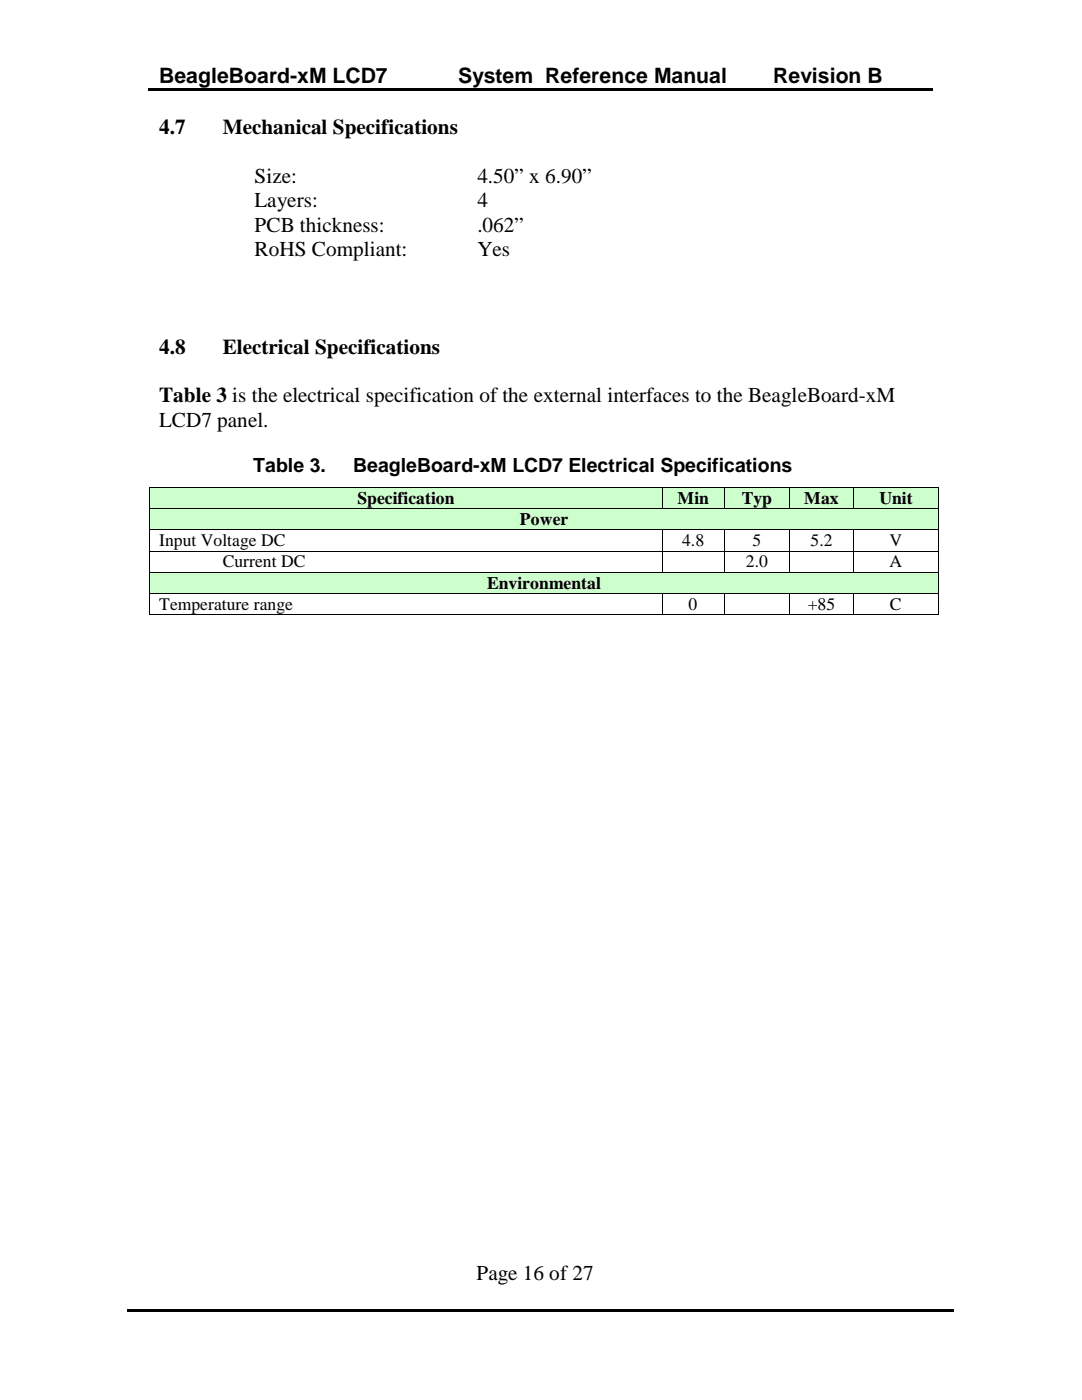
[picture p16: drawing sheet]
<svg xmlns="http://www.w3.org/2000/svg" width="216mm" height="279mm" viewBox="0 0 216 279" stroke-linecap="round" stroke-linejoin="round" font-family="sans-serif">
<defs><g id="words">
<g font-size="4.2">
<text x="31.7" y="16.6">BeagleBoard-xM LCD7</text>
<text x="91.4" y="16.6">System Reference Manual</text>
<text x="154.3" y="16.6">Revision B</text>
<text x="31.8" y="26.8">4.7</text>
<text x="44.5" y="26.8">Mechanical Specifications</text>
<text x="50.8" y="36.5">Size:</text>
<text x="50.8" y="41.4">Layers:</text>
<text x="95.2" y="41.4">4</text>
<text x="95.2" y="36.5">4.50” x 6.90”</text>
<text x="50.8" y="46.2">PCB thickness:</text>
<text x="95.2" y="46.2">.062”</text>
<text x="50.8" y="51.1">RoHS Compliant:</text>
<text x="95.2" y="51.1">Yes</text>
<text x="31.8" y="70.7">4.8</text>
<text x="44.5" y="70.7">Electrical Specifications</text>
<text x="31.8" y="80.3">Table 3 is the electrical specification of the external interfaces to the BeagleBoard-xM</text>
<text x="31.8" y="85.2">LCD7 panel.</text>
<text x="95.1" y="255.4">Page 16 of 27</text>
</g>
<g font-size="3.9">
<text x="50.5" y="94.1">Table 3.</text>
<text x="70.5" y="94.1">BeagleBoard-xM LCD7 Electrical Specifications</text>
</g>
<g font-size="3.5">
<text x="71.3" y="100.6">Specification</text>
<text x="135.2" y="100.6">Min</text>
<text x="148" y="100.6">Typ</text>
<text x="160.5" y="100.6">Max</text>
<text x="175.5" y="100.6">Unit</text>
<text x="103.8" y="104.9">Power</text>
<text x="31.7" y="109">Input Voltage DC</text>
<text x="44.4" y="113.2">Current DC</text>
<text x="136.1" y="109">4.8</text>
<text x="148.8" y="113.2">2.0</text>
<text x="150.2" y="109">5</text>
<text x="161.7" y="109">5.2</text>
<text x="177.5" y="109">V</text>
<text x="177.5" y="113.2">A</text>
<text x="97.2" y="117.6">Environmental</text>
<text x="31.7" y="121.7">Temperature range</text>
<text x="137.4" y="121.7">0</text>
<text x="161.2" y="121.7">+85</text>
<text x="177.6" y="121.7">C</text>
</g>
</g></defs>
<path d="M29.6 17.6h54.6v.5h-54.6zM83.9 17.6h.5v.5h-.5zM84.4 17.6h68v.5h-68zM152.1 17.6h.6v.5h-.6zM152.7 17.6h33.4v.5h-33.4zM25.3 261.3h64.4v.5h-64.4zM89.5 261.3h.5v.5h-.5zM90 261.3h33.8v.5h-33.8zM123.6 261.3h.5v.5h-.5zM124.1 261.3h66.2v.5h-66.2z" fill="#000"/>
<g fill="#cfc">
<path d="M29.9 97.4h102.2v4h-102.2z"/>
<path d="M31.7 97.4h98.6v4h-98.6z"/>
<path d="M132.3 97.4h12.1v4h-12.1z"/>
<path d="M134.1 97.4h8.5v4h-8.5z"/>
<path d="M144.6 97.4h12.9v4h-12.9z"/>
<path d="M146.4 97.4h9.3v4h-9.3z"/>
<path d="M157.7 97.4h12.5v4h-12.5z"/>
<path d="M159.5 97.4h8.9v4h-8.9z"/>
<path d="M170.4 97.4h16.8v4h-16.8z"/>
<path d="M172.2 97.4h13.2v4h-13.2z"/>
</g>
<path d="M29.8 97.2h.1v.2h-.1zM132.1 97.2h.2v.2h-.2zM144.4 97.2h.2v.2h-.2zM157.5 97.2h.2v.2h-.2zM170.2 97.2h.2v.2h-.2zM187.2 97.2h.2v.2h-.2z" fill="#000"/>
<path d="M29.8 97.4v4M29.9 97.3h102.2M132.2 97.4v4M132.3 97.3h12.1M144.5 97.4v4M144.6 97.3h12.9M157.6 97.4v4M157.7 97.3h12.5M170.3 97.4v4M170.4 97.3h16.8M187.3 97.4v4" fill="none" stroke="#000" stroke-width=".2"/>
<g fill="#cfc">
<path d="M29.9 101.6h157.3v4.1h-157.3z"/>
<path d="M31.7 101.6h153.7v4.1h-153.7z"/>
</g>
<g fill="#000">
<path d="M29.8 101.4h.1v.2h-.1zM29.8 105.7h.1v.1h-.1zM29.8 109.9h.1v.2h-.1zM132.1 101.4h.2v.2h-.2zM132.1 105.7h.2v.1h-.2zM132.1 109.9h.2v.2h-.2zM144.4 101.4h.2v.2h-.2zM144.4 105.7h.2v.1h-.2zM144.4 109.9h.2v.2h-.2zM157.5 101.4h.2v.2h-.2zM157.5 105.7h.2v.1h-.2zM157.5 109.9h.2v.2h-.2z"/>
<path d="M170.2 101.4h.2v.2h-.2zM170.2 105.7h.2v.1h-.2zM170.2 109.9h.2v.2h-.2zM187.2 101.4h.2v.2h-.2zM187.2 105.7h.2v.1h-.2zM187.2 109.9h.2v.2h-.2z"/>
</g>
<g fill="none" stroke="#000" stroke-width=".2">
<path d="M29.8 101.6v4.1M29.8 105.8v4.1M29.8 110.1v4M29.9 101.5h102.2M29.9 105.7h102.2M29.9 110h102.2M132.2 105.8v4.1M132.2 110.1v4M132.3 101.5h12.1M132.3 105.7h12.1M132.3 110h12.1M144.5 105.8v4.1"/>
<path d="M144.5 110.1v4M144.6 101.5h12.9M144.6 105.7h12.9M144.6 110h12.9M157.6 105.8v4.1M157.6 110.1v4M157.7 101.5h12.5M157.7 105.7h12.5M157.7 110h12.5M170.3 105.8v4.1M170.3 110.1v4M170.4 101.5h16.8"/>
<path d="M170.4 105.7h16.8M170.4 110h16.8M187.3 101.6v4.1M187.3 105.8v4.1M187.3 110.1v4"/>
</g>
<g fill="#cfc">
<path d="M29.9 114.3h157.3v4.1h-157.3z"/>
<path d="M31.7 114.3h153.7v4.1h-153.7z"/>
</g>
<g fill="#000">
<path d="M29.8 114.1h.1v.2h-.1zM29.8 118.4h.1v.1h-.1zM132.1 114.1h.2v.2h-.2zM132.1 118.4h.2v.1h-.2zM144.4 114.1h.2v.2h-.2zM144.4 118.4h.2v.1h-.2zM157.5 114.1h.2v.2h-.2zM157.5 118.4h.2v.1h-.2zM170.2 114.1h.2v.2h-.2zM170.2 118.4h.2v.1h-.2zM187.2 114.1h.2v.2h-.2zM187.2 118.4h.2v.1h-.2z"/>
<path d="M29.8 122.6h.1v.2h-.1zM132.1 122.6h.2v.2h-.2zM144.4 122.6h.2v.2h-.2zM157.5 122.6h.2v.2h-.2zM170.2 122.6h.2v.2h-.2zM187.2 122.6h.2v.2h-.2z"/>
</g>
<g fill="none" stroke="#000" stroke-width=".2">
<path d="M29.8 114.3v4.1M29.8 118.5v4.1M29.9 114.2h102.2M29.9 118.4h102.2M132.2 118.5v4.1M132.3 114.2h12.1M132.3 118.4h12.1M144.5 118.5v4.1M144.6 114.2h12.9M144.6 118.4h12.9M157.6 118.5v4.1M157.7 114.2h12.5"/>
<path d="M157.7 118.4h12.5M170.3 118.5v4.1M170.4 114.2h16.8M170.4 118.4h16.8M187.3 114.3v4.1M187.3 118.5v4.1M29.9 122.7h102.2M132.3 122.7h12.1M144.6 122.7h12.9M157.7 122.7h12.5M170.4 122.7h16.8"/>
</g>
<use href="#words"/>
</svg>
